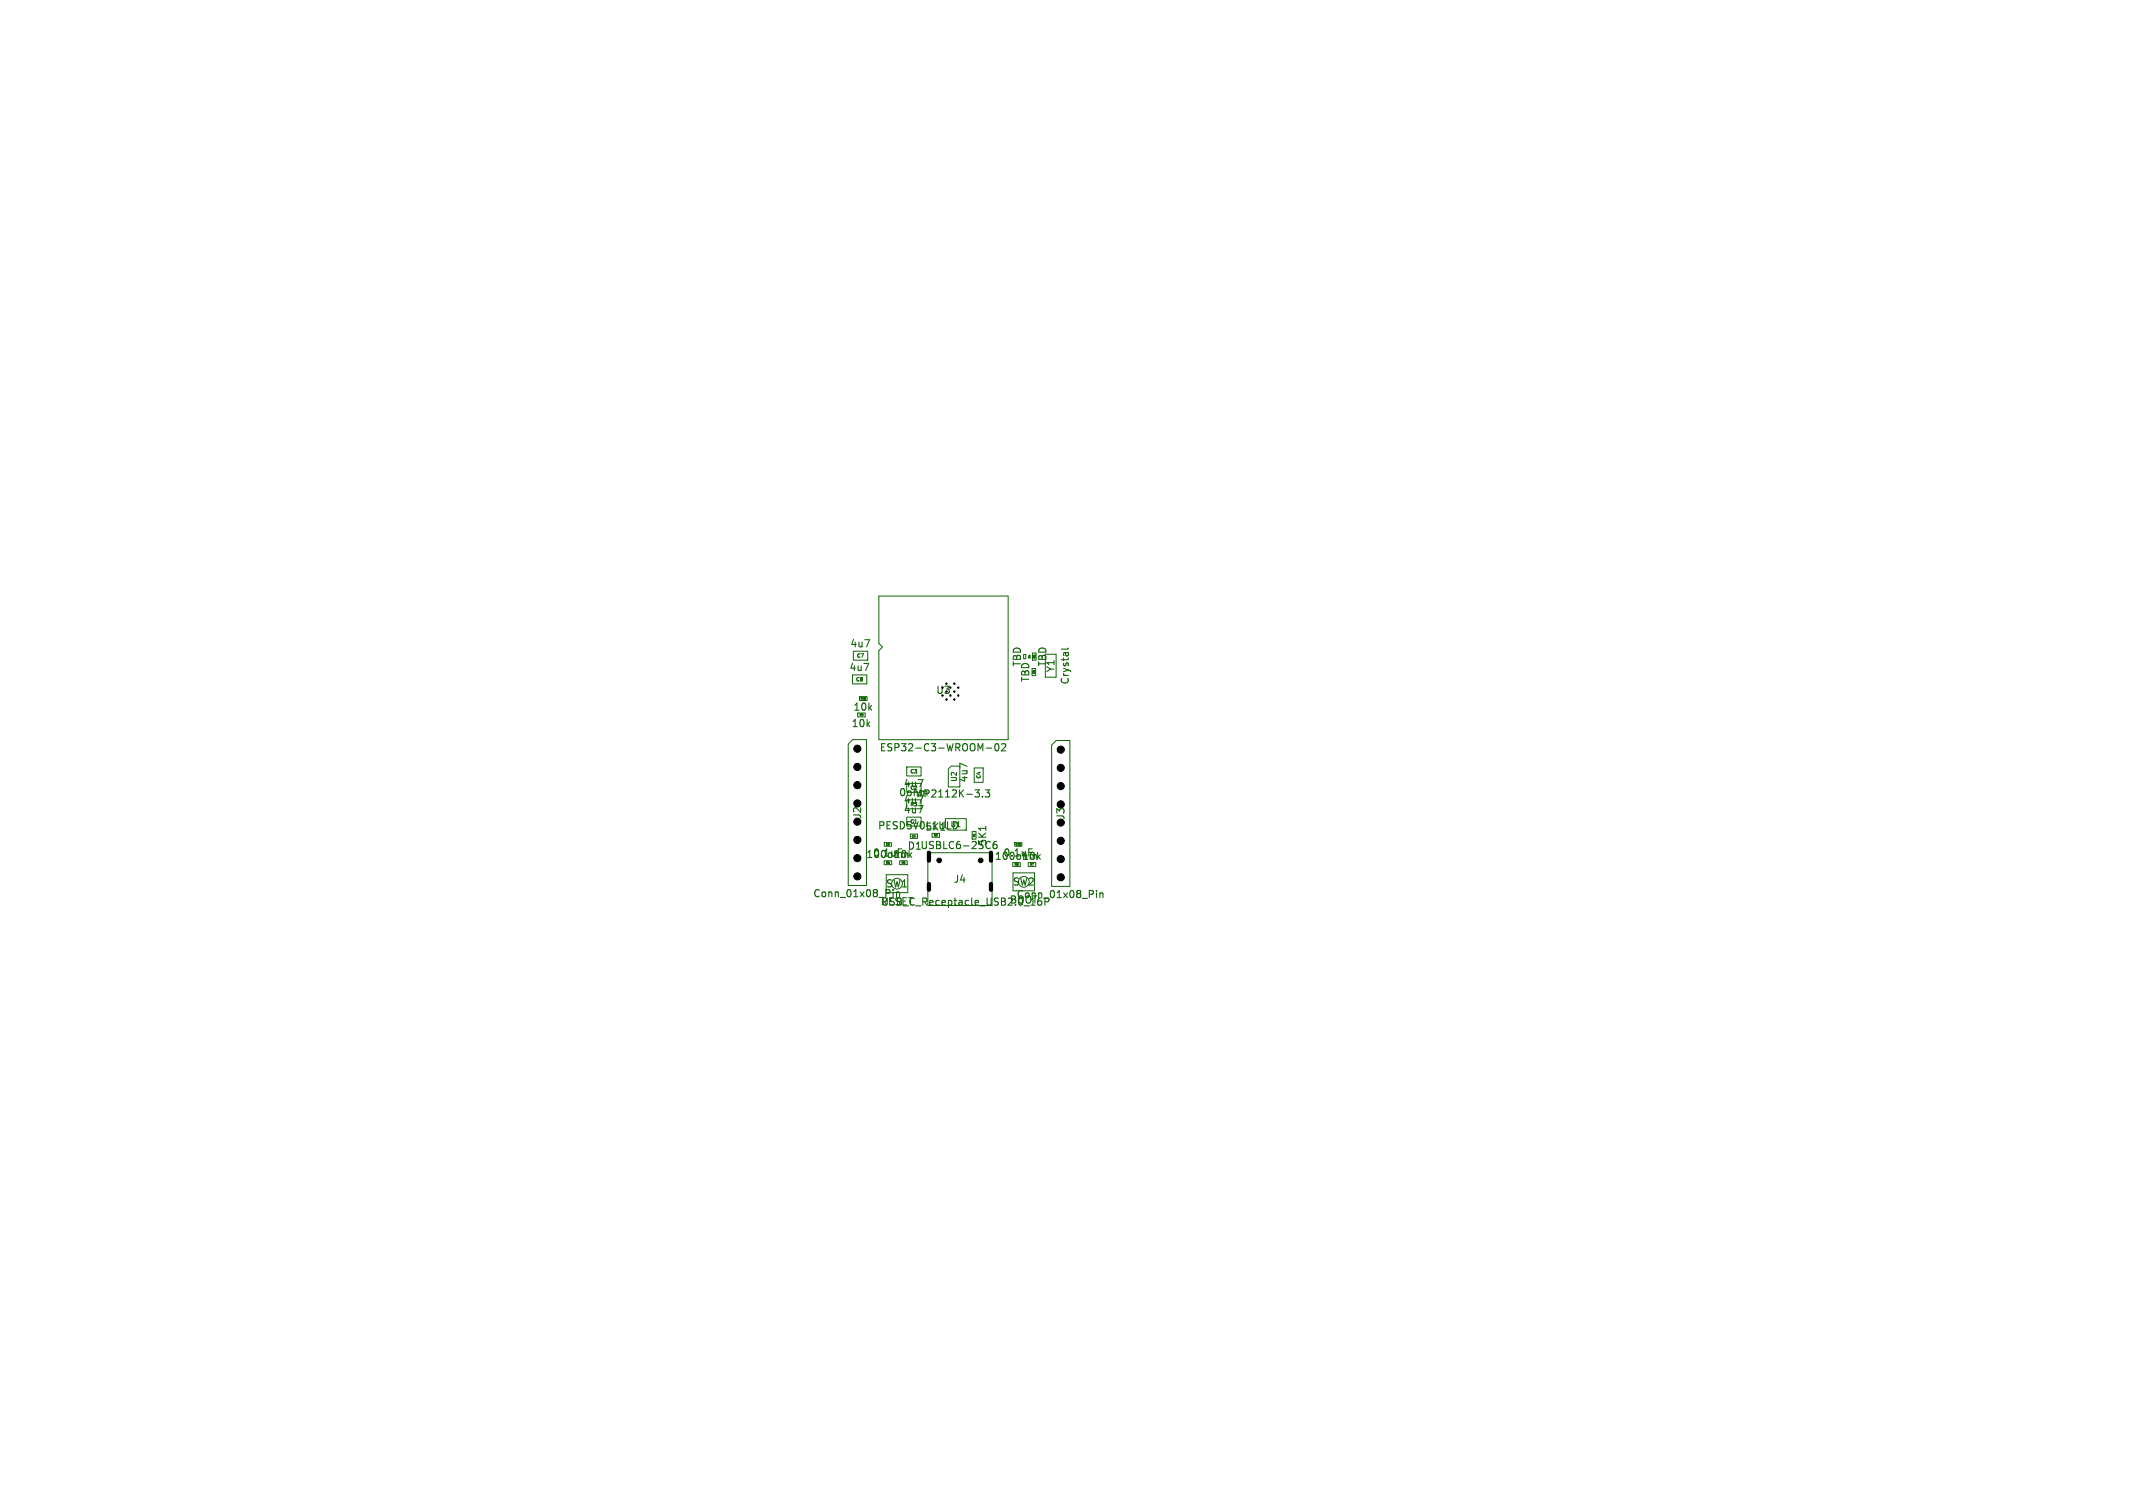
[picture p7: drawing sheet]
<svg xmlns="http://www.w3.org/2000/svg" width="297mm" height="210mm" viewBox="0 0 297 210" stroke-linecap="round" stroke-linejoin="round" font-family="sans-serif">
<defs><g id="words">
<g font-size="1.4" fill="#116506">
<text x="118.2" y="93.7">4u7</text>
<text x="118.3" y="90.4">4u7</text>
<text x="142.4" y="92.9" transform="rotate(-90 142.4 92.9)">TBD</text>
<text x="143.5" y="95.1" transform="rotate(-90 143.5 95.1)">TBD</text>
<text x="145.9" y="92.9" transform="rotate(-90 145.9 92.9)">TBD</text>
<text x="147" y="93.7" transform="rotate(-90 147 93.7)">Y1</text>
<text x="149" y="95.4" transform="rotate(-90 149 95.4)">Crystal</text>
<text x="118.5" y="101.5">10k</text>
<text x="118.7" y="99.2">10k</text>
<text x="122.4" y="104.8">ESP32-C3-WROOM-02</text>
<text x="125.1" y="111.1">0ohm</text>
<text x="125.7" y="113.5">4u7</text>
<text x="125.7" y="109.8">4u7</text>
<text x="125.7" y="112.1">4u7</text>
<text x="127.6" y="111.3">AP2112K-3.3</text>
<text x="134.9" y="109.1" transform="rotate(-90 134.9 109.1)">4u7</text>
<text x="120.1" y="114.1" transform="rotate(-90 120.1 114.1)">J2</text>
<text x="121.4" y="119.5">0.1uF</text>
<text x="122.1" y="115.7">PESD5V0L1ULD</text>
<text x="124.3" y="119.7">10k</text>
<text x="126.3" y="118.5">D1USBLC6-2SC6</text>
<text x="128.7" y="115.9">5K1</text>
<text x="137.5" y="117.9" transform="rotate(-90 137.5 117.9)">5K1</text>
<text x="138.4" y="120">100ohm</text>
<text x="139.6" y="119.5">0.1uF</text>
<text x="142.2" y="120">10k</text>
<text x="148.4" y="114.3" transform="rotate(-90 148.4 114.3)">J3</text>
<text x="113.1" y="125.2">Conn_01x08_Pin</text>
<text x="123.3" y="123.8">SW1</text>
<text x="132.7" y="123.2">J4</text>
<text x="140.9" y="123.5">SW2</text>
<text x="141.5" y="125.3">Conn_01x08_Pin</text>
<text x="122.5" y="126.3">RESET</text>
<text x="122.6" y="126.3">USB_C_Receptacle_USB2.0_16P</text>
<text x="140.5" y="126">BOOT</text>
</g>
<text font-size="1.4" x="130.2" y="96.8">U3</text>
<g font-size="1" fill="#116506">
<text x="133.4" y="109" transform="rotate(-90 133.4 109)">U2</text>
<text x="132.3" y="115.3">U1</text>
</g>
<g font-size=".7" fill="#116506">
<text x="119.1" y="95">C8</text>
<text x="119.3" y="91.7">C7</text>
<text x="126.7" y="107.8">C3</text>
<text x="126.7" y="112.4">R3</text>
<text x="126.7" y="110.1">C2</text>
<text x="136.6" y="108.5" transform="rotate(-90 136.6 108.5)">C4</text>
<text x="126.7" y="114.8">C1</text>
</g>
<g font-size=".4" fill="#116506">
<text x="119.7" y="99.8">R9</text>
<text x="119.8" y="97.5">R10</text>
<text x="130" y="116.5">R2</text>
<text x="135.8" y="116.6" transform="rotate(-90 135.8 116.6)">R1</text>
<text x="123.3" y="120.3">R5</text>
<text x="125.5" y="120.3">R6</text>
<text x="141.3" y="120.6">R8</text>
<text x="143.4" y="120.6">R7</text>
</g>
<g font-size=".3" fill="#116506">
<text x="143.5" y="91.7" transform="rotate(-90 143.5 91.7)">R4</text>
<text x="144.1" y="93.9" transform="rotate(-90 144.1 93.9)">C6</text>
<text x="144.2" y="91.7" transform="rotate(-90 144.2 91.7)">C5</text>
<text x="123.4" y="117.8">C9</text>
<text x="141.4" y="117.8">C10</text>
</g>
</g></defs>
<g fill="none" stroke="#116506" stroke-width=".15">
<path d="M120.3 92.4h.7l-.5 1M120.4 89.1h.7l-.4 1M148.8 90.3l-.2 .1h-.8M120.8 119.4h.6M121 118.6l-.2 .1M127.8 112.2h.7l-.4 1M127.8 108.6h.7l-.4 1M128.5 110.9l-.4 1M134.7 106.7l-1-.4v.7M135.8 110h.6l-.4 .4M136.3 110.4l.1 .2-.1 .4M136.8 110.9v.1"/>
<path d="M137.2 110h.6l-.3 .4 .3 .1v.4l-.2 .1-.4-.1M137.3 115.1v.5M137.3 104.2h.8M138.6 103.7l.2-.1a.53 .53 0 0 1 .3 .5 .53 .53 0 0 1-.3 .5l-.2-.1-.1-.3zM138.7 117.2h-.2a.67 .67 0 0 0 0 1l.3-.1v-.3l-.1-.2h-.3l-.1 .2M139.5 103.7l.4-.1 .1 .2-.6 .8h.6M143.2 118.2h.5M124.4 124.2v.7M124.8 124.2v.7M124.9 124.3h-.1M125.2 124.3l.1 .6M145.1 125.9l-.2 .2"/>
<path d="M145.5 125.1v1M152.7 124v.1M152.7 124.3v.7M153.2 124.3v.7M153.2 124.4l.1-.1 .2 .1 .1 .6"/>
</g>
<g fill="none" stroke="#116506" stroke-width=".14">
<path d="M118.7 94h2v1.2h-2zM118.8 90.7h2v1.2h-2zM119.4 99.3h1.1v.5h-1.1zM119.7 97h1v.6h-1zM122.4 83h18v20h-18v-12.4l.5-.5-.5-.5zM143.7 93.1h.5v1h-.5zM143.8 90.9h.5v1h-.5zM145.6 91.1h1.5v3.2h-1.5zM118.7 103h1.9v20.3h-2.5v-19.7zM123.1 119.9h1.1v.5h-1.1zM123.1 117.4h1v.5h-1zM125.3 119.9h1v.5h-1z"/>
<path d="M126.3 113.8h2v1.2h-2zM126.3 106.8h2v1.3h-2zM126.8 116.2v.6h1v-.6M127 116.5h.1M127.1 116.3l.3 .2-.3 .2zM127.4 116.5h.2M127.4 116.3v.4M129.2 118.8h8.9v7.3h-8.9zM129.8 116.1h1v.5h-1zM131.6 114h2.9v1.6h-2.5l-.4-.4zM132 107.1l.4-.4h1.2v2.9h-1.6zM135.4 115.8h.5v1.1h-.5z"/>
<path d="M135.6 106.9h1.3v2h-1.3zM141.3 117.4h1v.5h-1zM146.4 103.8l.7-.7h1.9v20.3h-2.6zM123.4 121.8h3v2.5h-3zM141 120.1h1.1v.6h-1.1zM141.1 121.6h3v2.5h-3zM143.2 120.1h1v.6h-1z"/>
</g>
<g fill="#000" stroke="#000" stroke-width=".14">
<circle cx="131.8" cy="95.2" r=".1"/>
<circle cx="131.8" cy="97.4" r=".1"/>
<circle cx="132.9" cy="96.3" r=".1"/>
<circle cx="132.9" cy="95.2" r=".1"/>
<circle cx="132.9" cy="97.4" r=".1"/>
<circle cx="133.4" cy="96.9" r=".1"/>
<circle cx="133.4" cy="95.8" r=".1"/>
<circle cx="119.4" cy="106.8" r=".5"/>
<circle cx="119.4" cy="104.3" r=".5"/>
<circle cx="119.4" cy="117" r=".5"/>
<circle cx="119.4" cy="114.4" r=".5"/>
<circle cx="119.4" cy="119.5" r=".5"/>
<circle cx="119.4" cy="111.9" r=".5"/>
<circle cx="119.4" cy="109.3" r=".5"/>
<circle cx="130.8" cy="119.8" r=".32"/>
<circle cx="136.6" cy="119.8" r=".32"/>
<circle cx="147.7" cy="114.6" r=".5"/>
<circle cx="147.7" cy="106.9" r=".5"/>
<circle cx="147.7" cy="117.1" r=".5"/>
<circle cx="147.7" cy="112" r=".5"/>
<circle cx="147.7" cy="104.4" r=".5"/>
<circle cx="147.7" cy="109.5" r=".5"/>
<circle cx="147.7" cy="119.6" r=".5"/>
<circle cx="119.4" cy="122" r=".5"/>
<circle cx="147.7" cy="122.2" r=".5"/>
</g>
<path d="M129.3 118.8v1.1M138 118.8v1.1M129.3 123.1v.8M138 123.1v.8" fill="none" stroke="#000" stroke-width=".6"/>
<use href="#words"/>
</svg>
